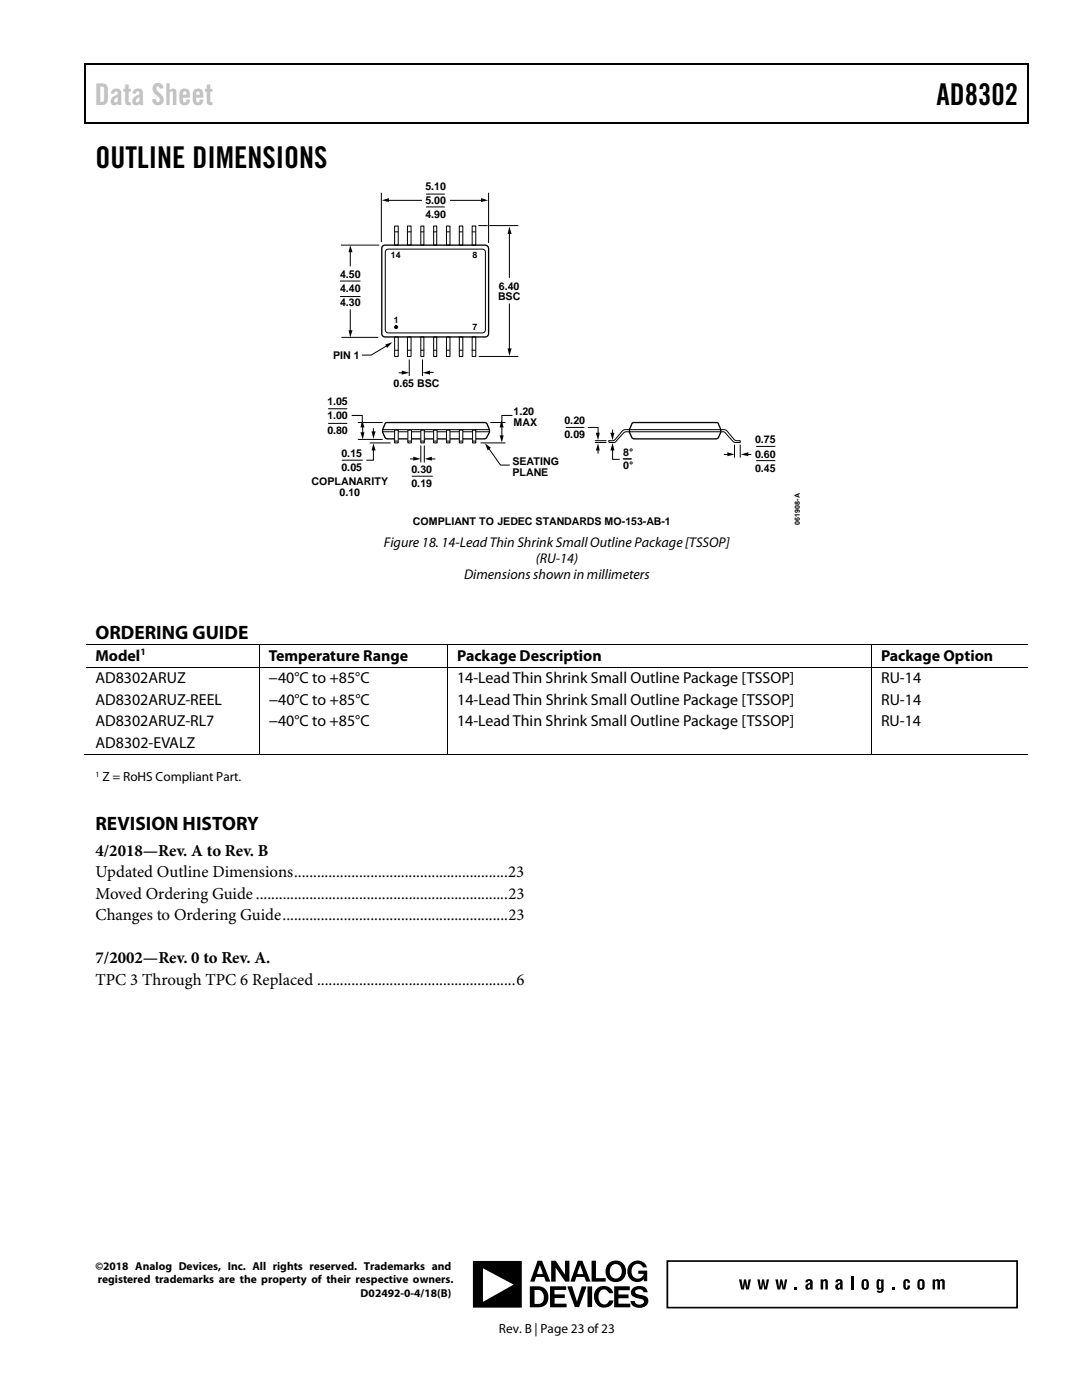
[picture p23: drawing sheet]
<svg xmlns="http://www.w3.org/2000/svg" width="216mm" height="279mm" viewBox="0 0 216 279" stroke-linecap="round" stroke-linejoin="round" font-family="sans-serif">
<defs><g id="words">
<text font-size="6" fill="#c0c0c0" x="18.9" y="21">Data Sheet</text>
<g font-size="6">
<text x="186.9" y="21">AD8302</text>
<text x="19" y="33.6">OUTLINE DIMENSIONS</text>
</g>
<g font-size="3.9">
<text x="19" y="127.5">ORDERING GUIDE</text>
<text x="19" y="165.7">REVISION HISTORY</text>
</g>
<g font-size="3.3">
<text x="19" y="170.8">4/2018—Rev. A to Rev. B</text>
<text x="19" y="175.1">Updated Outline Dimensions ........................................................ 23</text>
<text x="19" y="179.4">Moved Ordering Guide .................................................................. 23</text>
<text x="19" y="183.7">Changes to Ordering Guide ........................................................... 23</text>
<text x="19" y="192.2">7/2002—Rev. 0 to Rev. A.</text>
<text x="19" y="196.5">TPC 3 Through TPC 6 Replaced .................................................... 6</text>
</g>
<g font-size="3.2">
<text x="19" y="131.9">Model</text>
<text x="53.6" y="131.9">Temperature Range</text>
<text x="91.2" y="131.9">Package Description</text>
<text x="175.8" y="131.9">Package Option</text>
<text x="19" y="136.3">AD8302ARUZ</text>
<text x="53.6" y="136.3">−40°C to +85°C</text>
<text x="91.2" y="136.3">14-Lead Thin Shrink Small Outline Package [TSSOP]</text>
<text x="175.8" y="136.3">RU-14</text>
<text x="19" y="140.6">AD8302ARUZ-REEL</text>
<text x="53.6" y="140.6">−40°C to +85°C</text>
<text x="91.2" y="140.6">14-Lead Thin Shrink Small Outline Package [TSSOP]</text>
<text x="175.8" y="140.6">RU-14</text>
<text x="19" y="144.9">AD8302ARUZ-RL7</text>
<text x="19" y="149.2">AD8302-EVALZ</text>
<text x="53.6" y="144.9">−40°C to +85°C</text>
<text x="91.2" y="144.9">14-Lead Thin Shrink Small Outline Package [TSSOP]</text>
<text x="175.8" y="144.9">RU-14</text>
</g>
<g font-size="2.8">
<text x="76.6" y="109.2">Figure 18. 14-Lead Thin ShrinkSmall Outline Package [TSSOP]</text>
<text x="106.9" y="112.4">(RU-14)</text>
<text x="92.6" y="115.5">Dimensions shown in millimeters</text>
</g>
<g font-size="2.6">
<text x="20.4" y="155.9">Z = RoHS Compliant Part.</text>
<text x="99.5" y="266">Rev. B | Page 23 of 23</text>
</g>
<g font-size="2.3">
<text x="19" y="253.5">©2018 Analog Devices, Inc. All rights reserved. Trademarks and</text>
<text x="19.5" y="256.1">registered trademarks are the property of their respective owners.</text>
<text x="72" y="258.8">D02492-0-4/18(B)</text>
</g>
<g font-size="2.1">
<text x="84.9" y="37.9">5.10</text>
<text x="84.9" y="40.7">5.00</text>
<text x="84.9" y="43.6">4.90</text>
<text x="67.9" y="55.5">4.50</text>
<text x="67.9" y="58.3">4.40</text>
<text x="99.4" y="59.9">BSC</text>
<text x="99.5" y="57.8">6.40</text>
<text x="67.9" y="61.2">4.30</text>
<text x="66.5" y="71.6">PIN 1</text>
<text x="78.5" y="77.3">0.65 BSC</text>
<text x="65.3" y="80.9">1.05</text>
<text x="65.3" y="83.7">1.00</text>
<text x="102.5" y="82.8">1.20</text>
<text x="65.3" y="86.6">0.80</text>
<text x="102.5" y="84.9">MAX</text>
<text x="112.6" y="84.6">0.20</text>
<text x="112.6" y="87.4">0.09</text>
<text x="150.7" y="88.5">0.75</text>
<text x="68.2" y="91.2">0.15</text>
<text x="68.2" y="94">0.05</text>
<text x="82.1" y="94.4">0.30</text>
<text x="102.3" y="92.9">SEATING</text>
<text x="102.3" y="95">PLANE</text>
<text x="124.4" y="91.1">8°</text>
<text x="124.4" y="93.6">0°</text>
<text x="150.7" y="91.3">0.60</text>
<text x="150.7" y="94.1">0.45</text>
<text x="62.2" y="96.9">COPLANARITY</text>
<text x="67.8" y="99">0.10</text>
<text x="82.1" y="97.3">0.19</text>
<text x="82.4" y="104.8">COMPLIANT TO JEDEC STANDARDS MO-153-AB-1</text>
</g>
<text font-size="1.9" x="28" y="130.8">1</text>
<g font-size="1.8">
<text x="78" y="51.5">14</text>
<text x="94.3" y="51.5">8</text>
<text x="78.6" y="64.5">1</text>
<text x="94.3" y="65.8">7</text>
</g>
<text font-size="1.6" x="19" y="155">1</text>
<text font-size="1.4" x="159.6" y="104.7" transform="rotate(-90 159.6 104.7)">061908-A</text>
</g></defs>
<path d="M16.9 12.7h.2v1h-.2zM205.1 12.7h.2v1h-.2zM205.1 12.7h.2v.3h-.2zM82.3 24.4h.2v.3h-.2zM205.1 24.4h.2v.3h-.2z" fill="#000"/>
<path d="M16.9 12.8h188.2M17 13.7v11M205.2 13.7v11M205.1 24.5h-188.2" fill="none" stroke="#000" stroke-width=".25"/>
<g fill="none" stroke="#000" stroke-width=".2">
<path d="M76.1 38.6v9.6M97.5 38.6v9.8M68.1 48.9h7.5M77.1 49.9l.4-.2h18.1a.96 .96 0 0 1 1.3 .6v14.4a1.61 1.61 0 0 1-.4 1.7h-17.9a1.59 1.59 0 0 1-1.7-.3v-15.8zM78.7 45.1h.8v3.8h-.8zM78.8 46.3h.7M81.3 45.1h.7v3.8h-.7zM81.4 46.3h.6M84 45.1h.6v3.8h-.6zM84 46.3h.6M86.5 45.1h.6v3.8h-.6zM86.5 46.3h.6"/>
<path d="M89.1 45.1h.7v3.8h-.7zM89.1 46.3h.6M91.7 45.1h.7v3.8h-.7zM91.7 46.3h.6M94.2 45.1h.7v3.8h-.7zM94.2 46.3h.6M95.5 45h1.7M97.7 45h5.6M68.2 67.3h7.2M78.7 67.2h.8v3.9h-.8zM78.8 69.9h.7M81.3 67.2h.7v3.9h-.7z"/>
<path d="M81.4 69.9h.6M84 67.2h.6v3.9h-.6zM84 69.9h.6M86.5 67.2h.6v3.9h-.6zM86.5 69.9h.6M89.1 67.2h.7v3.9h-.7zM89.1 69.9h.6M91.7 67.2h.7v3.9h-.7zM91.7 69.9h.6M94.2 67.2h.7v3.9h-.7zM94.2 69.9h.6M95.6 71.1h7.7"/>
<path d="M76.5 86.2h21M76.5 85.7h21"/>
</g>
<path d="M76.4 49.1l.5-.2h19.2a1.1 1.1 0 0 1 1.4 .7v16a1.33 1.33 0 0 1-.5 1.6h-19.2a1.59 1.59 0 0 1-1.6-.3v-17.3zM76.9 84.4l19.7-.1 .4 .1 .4 .7a1.63 1.63 0 0 1-.3 2.1l-.1 .2-.4 .2h-19.2l-.5-.2-.3-.6a1.87 1.87 0 0 1 .2-2.1zM126.2 84.4l16.7-.1 .4 .1 .3 .7a1.81 1.81 0 0 1-.5 2.5h-16.4l-.5-.2-.3-.6a1.87 1.87 0 0 1 .1-2.1z" fill="none" stroke="#000" stroke-width=".27"/>
<circle cx="79" cy="65.3" r=".31" fill="#000" stroke="#000" stroke-width=".2"/>
<path d="M81.4 85.8h.7v2.6h-.7z" fill="#fff" stroke="#000" stroke-width=".2"/>
<path d="M81.4 88h.6" fill="none" stroke="#000" stroke-width=".2"/>
<path d="M84 85.8h.7v2.6h-.7z" fill="#fff" stroke="#000" stroke-width=".2"/>
<path d="M84.1 88h.5" fill="none" stroke="#000" stroke-width=".2"/>
<path d="M86.5 85.8h.7v2.6h-.7z" fill="#fff" stroke="#000" stroke-width=".2"/>
<path d="M86.6 88h.5" fill="none" stroke="#000" stroke-width=".2"/>
<path d="M89.1 85.8h.7v2.6h-.7z" fill="#fff" stroke="#000" stroke-width=".2"/>
<path d="M89.2 88h.5" fill="none" stroke="#000" stroke-width=".2"/>
<path d="M91.7 85.8h.7v2.6h-.7z" fill="#fff" stroke="#000" stroke-width=".2"/>
<path d="M91.7 88h.6" fill="none" stroke="#000" stroke-width=".2"/>
<path d="M94.3 85.8h.6v2.6h-.6z" fill="#fff" stroke="#000" stroke-width=".2"/>
<g fill="none" stroke="#000" stroke-width=".2">
<path d="M85.1 38.7h3.5M67.9 56.1h3.9M67.9 59.2h3.9M85.1 41.3h3.5M65.6 81.6h3.6M65.6 84.5h3.6M68.3 91.8h4M71.5 87.7h4.8M71.5 84.3h4.8M73.9 88.4h4M82.3 95h4M94.3 88h.5"/>
<path d="M96 88.4h4.8M97.9 84.3h2.9M124.4 91.6h1.6M125.5 85.7l-1.1 .2-.9 .9a1.83 1.83 0 0 1-2 1.1v.4h1.2l1.4-1.6a1.24 1.24 0 0 1 1.4-.5M125.7 85.7h18.8l.6 .3 .6 .8a1.76 1.76 0 0 0 1.8 1.1h.2v.4h-1.1l-1.6-1.6a1.05 1.05 0 0 0-1.3-.5h-18M151 89.1h3.6M151 91.9h3.6"/>
</g>
<path d="M124.4 91.6h1.6z" fill="#000"/>
<path d="M78.7 85.8h.8v2.6h-.8z" fill="#fff" stroke="#000" stroke-width=".2"/>
<path d="M78.8 88h.6" fill="none" stroke="#000" stroke-width=".2"/>
<path d="M89.8 40h6.4" fill="none" stroke="#010101" stroke-width=".2"/>
<path d="M96 39.5l1.4 .5-1.4 .3z" fill="#010101"/>
<path d="M77.3 40h6.9" fill="none" stroke="#010101" stroke-width=".2"/>
<path d="M76.2 40l1.4-.5v.8z" fill="#010101"/>
<path d="M69.9 50.1v3.1" fill="none" stroke="#010101" stroke-width=".2"/>
<path d="M69.9 48.9l.4 1.4h-.7z" fill="#010101"/>
<path d="M69.9 61.7v4.5" fill="none" stroke="#010101" stroke-width=".2"/>
<path d="M69.6 65.9h.7l-.4 1.4z" fill="#010101"/>
<path d="M101.6 46.4v9.1" fill="none" stroke="#010101" stroke-width=".2"/>
<path d="M101.6 45.2l.5 1.5h-.8z" fill="#010101"/>
<path d="M101.6 60.6v9.2" fill="none" stroke="#010101" stroke-width=".2"/>
<path d="M101.3 69.5h.8l-.5 1.5z" fill="#010101"/>
<g fill="none" stroke="#000" stroke-width=".2">
<path d="M77.3 68.9l-3.2 2h-1.9M79.5 74.4h.9M81.7 71.8v3.1M84.3 71.8v3.1M85.6 74.3h.9M70.2 82.9h2.1v2.2M72.4 85v1.5M74.5 89.6v2.2h-1.4M74.5 85.6v.8M81.8 91.6h.9M84 89v3.2M84.7 89v3.2"/>
<path d="M85.9 91.6h1M97.5 89.5l2.4 3.3h1.8M100.1 85v2.1M102.3 82.9h-2.2v2.2M112.9 85.3h3.7M117.3 85.3h2v1.3M118.7 87.9h2.3M118.7 88.3h2.3M119.3 89.6v.8M122.2 89.6v2.1h1.5M122.2 85.8v.8M144.4 90.7h1"/>
<path d="M146.6 88.8v2.4M147.7 88.8v2.4M149 90.7h.9M17.1 128.6h188M17.1 133.1h188M51.7 128.7v4.3M51.7 133.2v17.4M89.3 128.7v4.3M89.3 133.2v17.4M173.9 128.7v4.3M173.9 133.2v17.4M16.9 150.5h34.7"/>
<path d="M51.8 150.5h37.4M89.4 150.5h84.4M174 150.5h31.1"/>
</g>
<g fill="#000">
<path d="M76.9 68.7l1.4-.4-1.1 1.1zM80.2 74l1.5 .4-1.5 .4zM84.3 74.4l1.5-.4v.8zM71.9 86.3h.8l-.3 1.4zM72.3 83.9l.4 1.4h-.8zM74.1 86.1h.9l-.5 1.5zM74.5 88.5l.5 1.4h-.9zM82.5 91.1l1.5 .5-1.5 .3zM84.8 91.6l1.4-.5v.8zM96.8 88.5l1.1 .9-.6 .5zM99.7 86.9h.8l-.4 1.4zM100.1 83.9l.4 1.4h-.8z"/>
<path d="M118.9 86.4h.8l-.4 1.5zM119.3 88.5l.4 1.4h-.8zM121.8 86.4h.8l-.4 1.5zM122.2 88.4l.4 1.5h-.8zM145.1 90.3l1.5 .4-1.5 .3zM147.8 90.7l1.5-.4v.7zM147.4 255.3h.6l.2 1.7 .2-1.7h.5l.2 1.7 .3-1.7h.4l-.4 2h-.5l-.2-1.3-.3 1.3h-.5zM151.1 255.3h.5l.2 1.7 .3-1.7h.4l.3 1.7 .2-1.7h.5l-.5 2h-.5l-.2-1.3-.2 1.3h-.6zM154.7 255.3h.5l.2 1.7 .3-1.7h.4l.3 1.7 .2-1.7h.5l-.4 2h-.6l-.2-1.3-.2 1.3h-.5zM158.5 256.9h.5v.4h-.5zM163.7 255.3h.6v.2a.49 .49 0 0 1 .8 0l.1 1.8h-.5v-1.5l-.2-.1-.2 .1v1.5h-.6zM169.8 254.7h.5v2.6h-.5z"/>
<path d="M178.1 256.9h.5v.4h-.5zM180.4 255.4a.67 .67 0 0 1 .8-.1 .67 .67 0 0 1 .4 .7h-.5l-.1-.3h-.2v1.3h.2l.1-.5h.4a.68 .68 0 0 1-.6 1 .68 .68 0 0 1-.7-.9l.1-1zM186.1 255.3h.5v.2l.4-.2 .5 .2a.55 .55 0 0 1 .6-.2 .55 .55 0 0 1 .4 .4v1.6h-.5v-1.5l-.2-.2-.2 .2v1.5h-.6v-1.5l-.2-.2-.2 .2v1.5h-.5z"/>
<path d="M110 251.6h.9l1.8 2.8v-2.8h.9v4.2h-.8l-1.9-2.8v2.8h-.9zM118 251.6h.9v3.5h2v.7h-2.9zM115.3 251.6h.9l1.6 4.2h-.8l-.4-1h-1.6l-.3 1h-.9zM107.3 251.6h.9l1.6 4.2h-.9l-.3-1h-1.6l-.3 1h-.9zM120.8 253.8a2.11 2.11 0 0 1 4.2 0 2.11 2.11 0 0 1-4.2 0zM126 252a1.89 1.89 0 0 1 3.1 .9h-.8a1.22 1.22 0 0 0-1.5-.6 1.22 1.22 0 0 0-.8 1.4 1.24 1.24 0 0 0 .9 1.5 1.24 1.24 0 0 0 1.5-1h-1v-.6h1.7v2.1h-.6v-.4a1.98 1.98 0 0 1-2.5 .2 1.98 1.98 0 0 1-.7-2.4zM94.4 251.7h9.7v9.3h-9.7zM113.3 256.7h.9l.9 3.1 1-3.1h.9l-1.5 4.2h-.8zM122.6 256.7h3.1v.8h-2.3v.8h2v.6v.2h-2v1.1h2.4v.7h-3.2zM109.7 256.7h3.3v.7h-2.4v.9h2.1v.8h-2v1.1h2.4v.7h-3.4zM105.7 256.7h1a2.17 2.17 0 0 1 2.6 1.4 2.17 2.17 0 0 1-1.3 2.7l-2.3 .1zM117.2 256.7h1v4.2h-1zM119.2 257.1a1.95 1.95 0 0 1 3.2 1h-.8a1.13 1.13 0 0 0-1.4-.7 1.13 1.13 0 0 0-.8 1.4 1.16 1.16 0 0 0 .5 1.3 1.16 1.16 0 0 0 1.4-.1l.3-.5h.8a1.98 1.98 0 0 1-2.3 1.5 1.98 1.98 0 0 1-1.6-2.2l.3-1.2zM126.2 257.2a1.97 1.97 0 0 1 2.9 .2l.1 .5h-.8a.94 .94 0 0 0-.8-.6 .94 .94 0 0 0-.9 .5 1.1 1.1 0 0 0 1.3 .6 1.26 1.26 0 0 1 1.4 1.2 1.26 1.26 0 0 1-1.2 1.3 1.7 1.7 0 0 1-2.4-1.2h.8a.97 .97 0 0 0 .9 .7 .97 .97 0 0 0 1-.6 1.05 1.05 0 0 0-1.2-.7l-.4-.1a1.08 1.08 0 0 1-.9-.6 1.08 1.08 0 0 1 .2-1.2zM115.8 252.5l-.6 1.8h1.2zM107.7 252.5l-.5 1.8h1.1zM122 252.7a1.51 1.51 0 0 0 .9 2.5 1.47 1.47 0 0 0 1.2-1.5 1.47 1.47 0 0 0-1.2-1.4l-.5 .1zM96.4 253.1v6.7l6.1-3.4zM106.7 257.4v2.7a1.45 1.45 0 0 0 1.7-.5 1.5 1.5 0 0 0-.1-1.7 1.5 1.5 0 0 0-1.6-.5z"/>
<path d="M160.8 255.5a.75 .75 0 0 1 .8-.3 .75 .75 0 0 1 .6 .7v1.4h-.5v-.2a.58 .58 0 0 1-.9 .1 .58 .58 0 0 1 .1-.9l.7-.3v-.3l-.2-.1-.2 .1v.2h-.5zM161.2 256.5l.1 .5 .3-.1v-.6z"/>
<path d="M166.8 255.5a.73 .73 0 0 1 .8-.3 .73 .73 0 0 1 .5 .7l.1 1.4h-.5v-.2a.61 .61 0 0 1-1 0 .61 .61 0 0 1 .4-.9l.5-.2v-.3h-.3l-.1 .2h-.5zM167.3 256.5l-.1 .4 .2 .1 .2-.1v-.6z"/>
<path d="M172.1 255.5a.82 .82 0 0 1 1-.1 .82 .82 0 0 1 .3 1 .77 .77 0 0 1-.8 1 .77 .77 0 0 1-.7-1zM172.5 255.7l-.1 1.2 .3 .1 .2-.1v-1.1l-.2-.2z"/>
<path d="M175 255.4l.6-.1 .2 .2v-.2h.5v1.5a.79 .79 0 0 1-.3 1.1 .79 .79 0 0 1-1.1-.3l.6 .1a.4 .4 0 0 0 .3-.6l-.1 .2a.52 .52 0 0 1-.6 0 .52 .52 0 0 1-.2-.6zM175.4 255.7v1.2l.3 .1a1.26 1.26 0 0 0-.1-1.4z"/>
<path d="M183.2 255.5a.81 .81 0 0 1 1.1-.1 .81 .81 0 0 1 .2 1 .77 .77 0 0 1-.7 1 .77 .77 0 0 1-.8-1zM183.6 255.7l-.1 1.2 .3 .1 .2-.1v-1.1l-.2-.2z"/>
</g>
<path d="M133.2 251.7h69.8v9.3h-69.8z" fill="none" stroke="#000" stroke-width=".34"/>
<use href="#words"/>
</svg>
